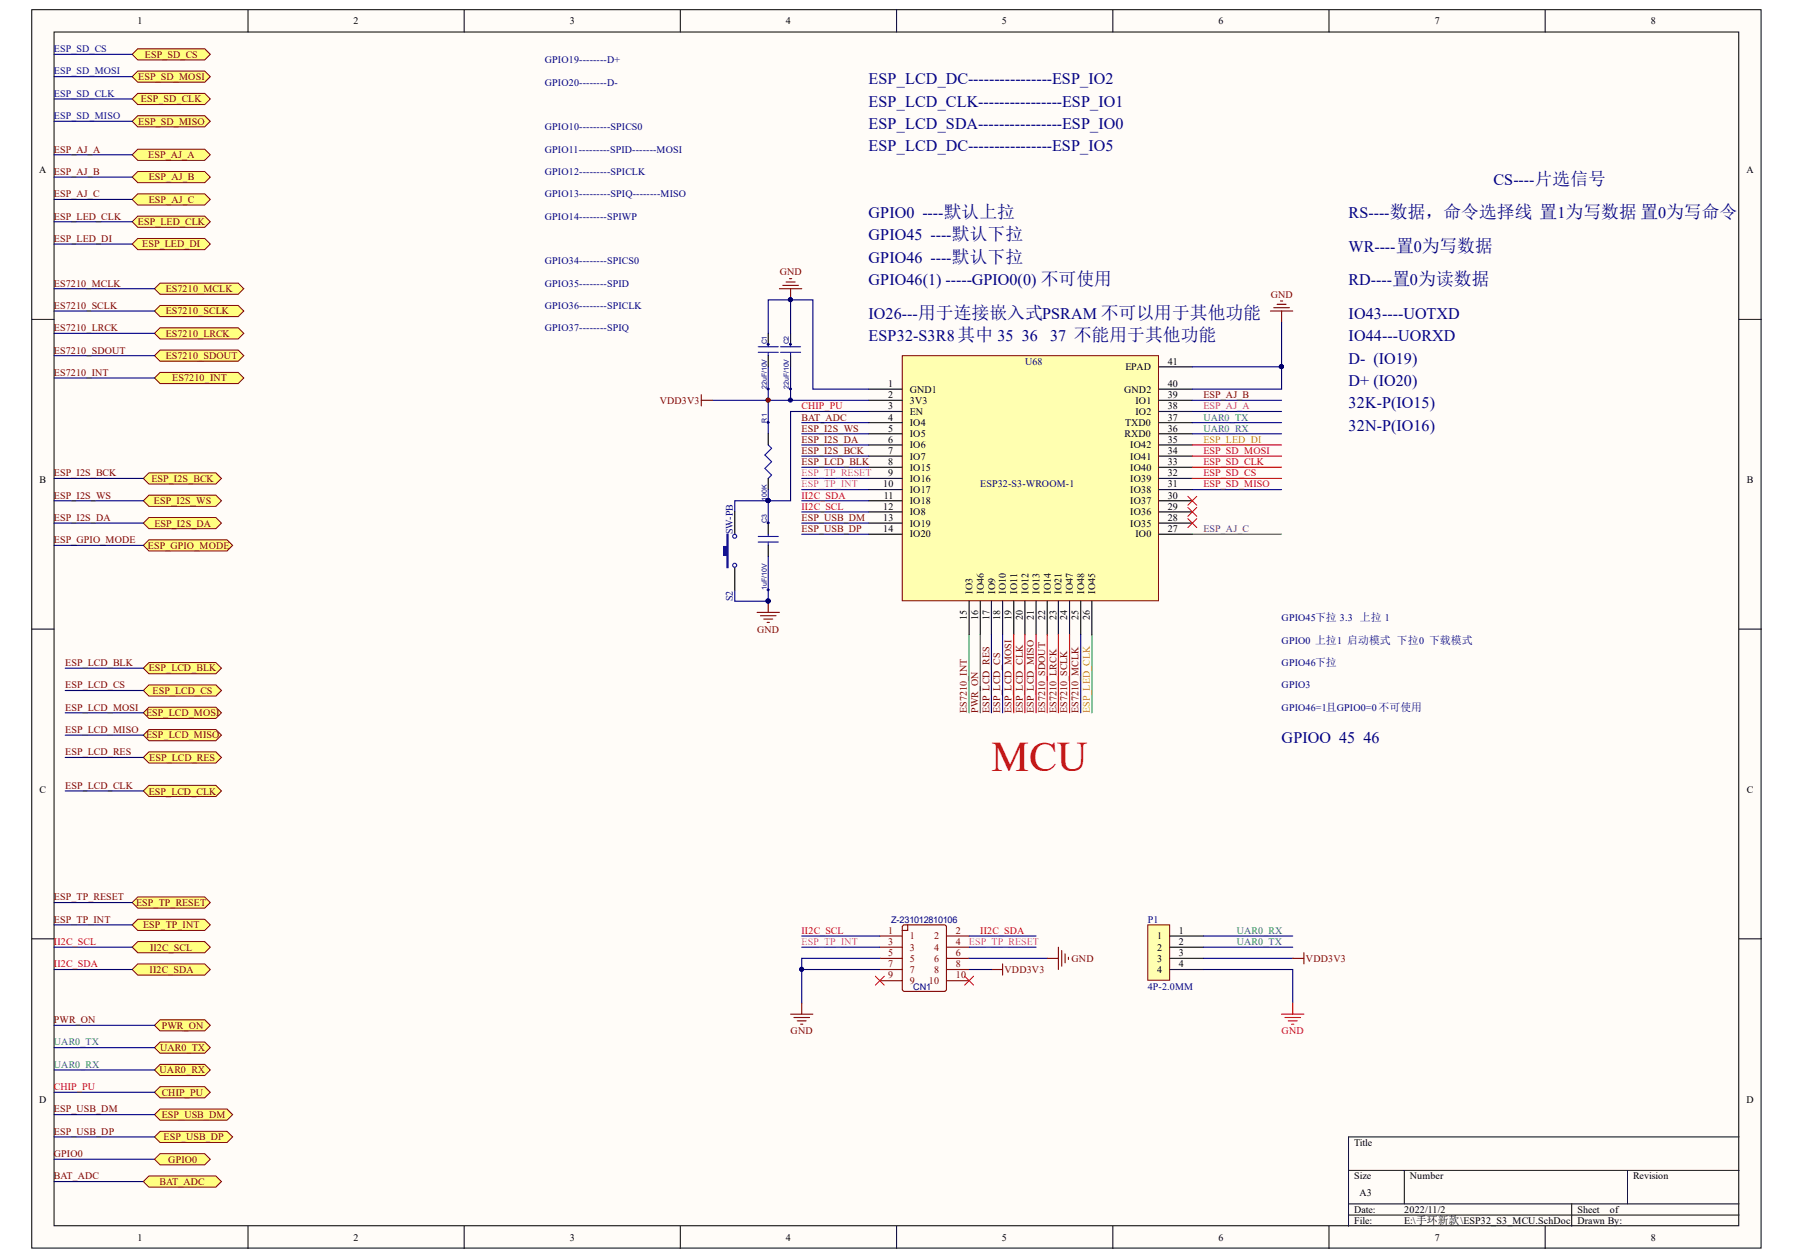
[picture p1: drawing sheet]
<svg xmlns="http://www.w3.org/2000/svg" width="291mm" height="204mm" viewBox="0 0 291 204" stroke-linecap="round" stroke-linejoin="round" font-family="sans-serif">
<defs><g id="words">
<text font-size="6.8" fill="#f00" x="160.5" y="124.7">MCU</text>
<g font-size="2.6" fill="#000080">
<text x="140.6" y="13.6">ESP_LCD_DC----------------ESP_IO2</text>
<text x="140.6" y="17.2">ESP_LCD_CLK----------------ESP_IO1</text>
<text x="140.6" y="20.9">ESP_LCD_SDA----------------ESP_IO0</text>
<text x="140.6" y="24.5">ESP_LCD_DC----------------ESP_IO5</text>
<text x="241.7" y="29.9">CS----片选信号</text>
<text x="140.6" y="35.3">GPIO0 ----默认上拉</text>
<text x="218.3" y="35.3">RS----数据，命令选择线 置1为写数据 置0为写命令</text>
<text x="140.6" y="38.9">GPIO45 ----默认下拉</text>
<text x="218.3" y="40.7">WR----置0为写数据</text>
<text x="140.6" y="42.6">GPIO46 ----默认下拉</text>
<text x="140.6" y="46.2">GPIO46(1) -----GPIO0(0) 不可使用</text>
<text x="218.3" y="46.2">RD----置0为读数据</text>
<text x="140.6" y="51.6">IO26---用于连接嵌入式PSRAM 不可以用于其他功能</text>
<text x="218.3" y="51.6">IO43----UOTXD</text>
<text x="140.6" y="55.2">ESP32-S3R8其中 35</text>
<text x="165.4" y="55.2">36</text>
<text x="170" y="55.2">37 不能用于其他功能</text>
<text x="218.3" y="55.2">IO44---UORXD</text>
<text x="218.3" y="58.8">D- (IO19)</text>
<text x="218.3" y="62.4">D+ (IO20)</text>
<text x="218.3" y="66">32K-P(IO15)</text>
<text x="218.3" y="69.7">32N-P(IO16)</text>
<text x="207.5" y="120.2">GPIOO 45</text>
<text x="220.7" y="120.2">46</text>
</g>
<g font-size="1.6">
<text x="22.2" y="3.9">1</text>
<text x="57.2" y="3.9">2</text>
<text x="92.2" y="3.9">3</text>
<text x="127.2" y="3.9">4</text>
<text x="162.2" y="3.9">5</text>
<text x="197.3" y="3.9">6</text>
<text x="232.2" y="3.9">7</text>
<text x="267.2" y="3.9">8</text>
<text x="6.3" y="28.1">A</text>
<text x="282.7" y="28.1">A</text>
<text x="182.2" y="59.9">EPAD</text>
<text x="189" y="59">41</text>
<text x="143.7" y="62.6">1</text>
<text x="143.7" y="64.5">2</text>
<text x="147.3" y="63.5">GND1</text>
<text x="147.3" y="65.3">3V3</text>
<text x="182" y="63.5">GND2</text>
<text x="183.8" y="65.3">IO1</text>
<text x="189" y="64.5">39</text>
<text x="189" y="62.6">40</text>
<text x="143.7" y="66.2">3</text>
<text x="143.7" y="68.1">4</text>
<text x="143.7" y="69.9">5</text>
<text x="143.7" y="71.6">6</text>
<text x="147.3" y="67.1">EN</text>
<text x="147.3" y="69">IO4</text>
<text x="147.3" y="70.7">IO5</text>
<text x="182" y="70.7">RXD0</text>
<text x="182.1" y="69">TXD0</text>
<text x="183.8" y="67.1">IO2</text>
<text x="189" y="71.6">35</text>
<text x="189" y="69.9">36</text>
<text x="189" y="68.1">37</text>
<text x="189" y="66.2">38</text>
<text x="143.7" y="73.5">7</text>
<text x="143.7" y="75.3">8</text>
<text x="143.7" y="77.1">9</text>
<text x="147.3" y="72.6">IO6</text>
<text x="147.3" y="74.4">IO7</text>
<text x="147.3" y="76.1">IO15</text>
<text x="147.3" y="78">IO16</text>
<text x="183" y="78">IO39</text>
<text x="183" y="76.1">IO40</text>
<text x="183" y="74.4">IO41</text>
<text x="183" y="72.6">IO42</text>
<text x="189" y="77.1">32</text>
<text x="189" y="75.3">33</text>
<text x="189" y="73.5">34</text>
<text x="6.4" y="78.2">B</text>
<text x="143" y="78.9">10</text>
<text x="143" y="82.5">12</text>
<text x="143" y="80.7">11</text>
<text x="147.3" y="79.8">IO17</text>
<text x="147.3" y="81.6">IO18</text>
<text x="147.3" y="83.4">IO8</text>
<text x="183" y="83.4">IO36</text>
<text x="183" y="81.6">IO37</text>
<text x="183" y="79.8">IO38</text>
<text x="189" y="82.5">29</text>
<text x="189" y="80.7">30</text>
<text x="189" y="78.9">31</text>
<text x="282.8" y="78.2">B</text>
<text x="143" y="84.3">13</text>
<text x="143" y="86.1">14</text>
<text x="147.3" y="85.2">IO19</text>
<text x="147.3" y="87">IO20</text>
<text x="183" y="85.2">IO35</text>
<text x="183.8" y="87">IO0</text>
<text x="189" y="86.1">27</text>
<text x="189" y="84.3">28</text>
<text x="156.5" y="100.4" transform="rotate(-90 156.5 100.4)">15</text>
<text x="157.4" y="96.1" transform="rotate(-90 157.4 96.1)">IO3</text>
<text x="158.3" y="100.4" transform="rotate(-90 158.3 100.4)">16</text>
<text x="159.2" y="96.1" transform="rotate(-90 159.2 96.1)">IO46</text>
<text x="160.2" y="100.4" transform="rotate(-90 160.2 100.4)">17</text>
<text x="161.1" y="96.1" transform="rotate(-90 161.1 96.1)">IO9</text>
<text x="161.9" y="100.4" transform="rotate(-90 161.9 100.4)">18</text>
<text x="162.8" y="96.1" transform="rotate(-90 162.8 96.1)">IO10</text>
<text x="163.7" y="100.4" transform="rotate(-90 163.7 100.4)">19</text>
<text x="164.7" y="96.1" transform="rotate(-90 164.7 96.1)">IO11</text>
<text x="165.6" y="100.4" transform="rotate(-90 165.6 100.4)">20</text>
<text x="166.5" y="96.1" transform="rotate(-90 166.5 96.1)">IO12</text>
<text x="167.3" y="100.4" transform="rotate(-90 167.3 100.4)">21</text>
<text x="168.2" y="96.1" transform="rotate(-90 168.2 96.1)">IO13</text>
<text x="169.2" y="100.4" transform="rotate(-90 169.2 100.4)">22</text>
<text x="170.1" y="96.1" transform="rotate(-90 170.1 96.1)">IO14</text>
<text x="171" y="100.4" transform="rotate(-90 171 100.4)">23</text>
<text x="171.8" y="96.1" transform="rotate(-90 171.8 96.1)">IO21</text>
<text x="172.8" y="100.4" transform="rotate(-90 172.8 100.4)">24</text>
<text x="173.7" y="96.1" transform="rotate(-90 173.7 96.1)">IO47</text>
<text x="174.6" y="100.4" transform="rotate(-90 174.6 100.4)">25</text>
<text x="175.5" y="96.1" transform="rotate(-90 175.5 96.1)">IO48</text>
<text x="176.4" y="100.4" transform="rotate(-90 176.4 100.4)">26</text>
<text x="177.3" y="96.1" transform="rotate(-90 177.3 96.1)">IO45</text>
<text x="6.4" y="128.3">C</text>
<text x="282.8" y="128.3">C</text>
<text x="187.3" y="152">1</text>
<text x="187.3" y="153.8">2</text>
<text x="187.3" y="155.7">3</text>
<text x="190.8" y="151.1">1</text>
<text x="190.8" y="152.9">2</text>
<text x="190.8" y="154.8">3</text>
<text x="187.3" y="157.4">4</text>
<text x="190.8" y="156.5">4</text>
<text x="6.3" y="178.5">D</text>
<text x="282.7" y="178.5">D</text>
<text x="219.2" y="185.4">Title</text>
<text x="219.2" y="190.9">Size</text>
<text x="228.2" y="190.9">Number</text>
<text x="264.3" y="190.9">Revision</text>
<text x="219.2" y="196.3">Date:</text>
<text x="220.1" y="193.6">A3</text>
<text x="227.3" y="196.3">2022/11/2</text>
<text x="255.3" y="196.3">Sheet</text>
<text x="260.6" y="196.3">of</text>
<text x="22.2" y="200.8">1</text>
<text x="57.2" y="200.8">2</text>
<text x="92.2" y="200.8">3</text>
<text x="127.2" y="200.8">4</text>
<text x="162.2" y="200.8">5</text>
<text x="197.3" y="200.8">6</text>
<text x="219.2" y="198.1">File:</text>
<text x="227.3" y="198.1">E:\手环新款\ESP32_S3_MCU.SchDoc</text>
<text x="232.2" y="200.8">7</text>
<text x="255.3" y="198.1">Drawn By:</text>
<text x="267.2" y="200.8">8</text>
</g>
<g font-size="1.6" fill="#0000bf">
<text x="8.7" y="8.4">ESP_SD_CS</text>
<text x="8.7" y="12">ESP_SD_MOSI</text>
<text x="8.7" y="15.7">ESP_SD_CLK</text>
<text x="8.7" y="19.3">ESP_SD_MISO</text>
</g>
<g font-size="1.6" fill="#800000">
<text x="23.4" y="9.4">ESP_SD_CS</text>
<text x="22.4" y="12.9">ESP_SD_MOSI</text>
<text x="22.8" y="16.5">ESP_SD_CLK</text>
<text x="22.4" y="20.2">ESP_SD_MISO</text>
<text x="8.7" y="24.7">ESP_AJ_A</text>
<text x="8.7" y="28.3">ESP_AJ_B</text>
<text x="24" y="25.6">ESP_AJ_A</text>
<text x="24.1" y="29.2">ESP_AJ_B</text>
<text x="8.7" y="31.9">ESP_AJ_C</text>
<text x="8.7" y="35.5">ESP_LED_CLK</text>
<text x="24.1" y="32.8">ESP_AJ_C</text>
<text x="8.7" y="39.1">ESP_LED_DI</text>
<text x="22.3" y="36.5">ESP_LED_CLK</text>
<text x="23" y="40">ESP_LED_DI</text>
<text x="8.7" y="46.4">ES7210_MCLK</text>
<text x="26.8" y="47.3">ES7210_MCLK</text>
<text x="126.2" y="44.5">GND</text>
<text x="8.7" y="50">ES7210_SCLK</text>
<text x="8.7" y="53.6">ES7210_LRCK</text>
<text x="26.8" y="50.9">ES7210_SCLK</text>
<text x="205.7" y="48.2">GND</text>
<text x="8.7" y="57.2">ES7210_SDOUT</text>
<text x="26.8" y="54.5">ES7210_LRCK</text>
<text x="26.8" y="58.1">ES7210_SDOUT</text>
<text x="8.7" y="60.8">ES7210_INT</text>
<text x="27.9" y="61.7">ES7210_INT</text>
<text x="106.8" y="65.3">VDD3V3</text>
<text x="194.8" y="64.5">ESP_AJ_B</text>
<text x="129.7" y="68.1">BAT_ADC</text>
<text x="129.7" y="69.9">ESP_I2S_WS</text>
<text x="129.7" y="71.6">ESP_I2S_DA</text>
<text x="8.7" y="77.1">ESP_I2S_BCK</text>
<text x="24.5" y="78">ESP_I2S_BCK</text>
<text x="129.7" y="75.3">ESP_LCD_BLK</text>
<text x="129.7" y="73.5">ESP_I2S_BCK</text>
<text x="8.7" y="80.7">ESP_I2S_WS</text>
<text x="24.9" y="81.6">ESP_I2S_WS</text>
<text x="8.7" y="84.3">ESP_I2S_DA</text>
<text x="8.7" y="87.9">ESP_GPIO_MODE</text>
<text x="23.9" y="88.8">ESP_GPIO_MODE</text>
<text x="25" y="85.2">ESP_I2S_DA</text>
<text x="129.7" y="86.1">ESP_USB_DP</text>
<text x="129.7" y="84.3">ESP_USB_DM</text>
<text x="10.6" y="107.7">ESP_LCD_BLK</text>
<text x="122.6" y="102.4">GND</text>
<text x="10.6" y="111.4">ESP_LCD_CS</text>
<text x="24.1" y="108.7">ESP_LCD_BLK</text>
<text x="24.7" y="112.3">ESP_LCD_CS</text>
<text x="10.6" y="115">ESP_LCD_MOSI</text>
<text x="10.6" y="118.6">ESP_LCD_MISO</text>
<text x="23.7" y="115.9">ESP_LCD_MOSI</text>
<text x="23.7" y="119.5">ESP_LCD_MISO</text>
<text x="156.5" y="115.3" transform="rotate(-90 156.5 115.3)">ES7210_INT</text>
<text x="158.3" y="115.3" transform="rotate(-90 158.3 115.3)">PWR_ON</text>
<text x="160.2" y="115.3" transform="rotate(-90 160.2 115.3)">ESP_LCD_RES</text>
<text x="161.9" y="115.3" transform="rotate(-90 161.9 115.3)">ESP_LCD_CS</text>
<text x="163.7" y="115.3" transform="rotate(-90 163.7 115.3)">ESP_LCD_MOSI</text>
<text x="165.6" y="115.3" transform="rotate(-90 165.6 115.3)">ESP_LCD_CLK</text>
<text x="167.3" y="115.3" transform="rotate(-90 167.3 115.3)">ESP_LCD_MISO</text>
<text x="169.2" y="115.3" transform="rotate(-90 169.2 115.3)">ES7210_SDOUT</text>
<text x="171" y="115.3" transform="rotate(-90 171 115.3)">ES7210_LRCK</text>
<text x="172.8" y="115.3" transform="rotate(-90 172.8 115.3)">ES7210_SCLK</text>
<text x="174.6" y="115.3" transform="rotate(-90 174.6 115.3)">ES7210_MCLK</text>
<text x="10.6" y="122.2">ESP_LCD_RES</text>
<text x="24.1" y="123.2">ESP_LCD_RES</text>
<text x="10.6" y="127.7">ESP_LCD_CLK</text>
<text x="24.1" y="128.6">ESP_LCD_CLK</text>
<text x="8.7" y="145.7">ESP_TP_RESET</text>
<text x="8.7" y="149.3">ESP_TP_INT</text>
<text x="22" y="146.6">ESP_TP_RESET</text>
<text x="23.2" y="150.3">ESP_TP_INT</text>
<text x="24.3" y="153.8">II2C_SCL</text>
<text x="173.5" y="155.7">GND</text>
<text x="211.4" y="155.7">VDD3V3</text>
<text x="24.2" y="157.4">II2C_SDA</text>
<text x="162.6" y="157.4">VDD3V3</text>
<text x="8.7" y="165.6">PWR_ON</text>
<text x="26.2" y="166.5">PWR_ON</text>
<text x="128" y="167.4">GND</text>
<text x="25.8" y="173.7">UAR0_RX</text>
<text x="25.9" y="170.1">UAR0_TX</text>
<text x="26.2" y="177.3">CHIP_PU</text>
<text x="8.7" y="180">ESP_USB_DM</text>
<text x="8.7" y="183.6">ESP_USB_DP</text>
<text x="26.2" y="180.9">ESP_USB_DM</text>
<text x="26.5" y="184.5">ESP_USB_DP</text>
<text x="8.7" y="187.3">GPIO0</text>
<text x="8.7" y="190.9">BAT_ADC</text>
<text x="25.8" y="191.8">BAT_ADC</text>
<text x="27.2" y="188.2">GPIO0</text>
</g>
<g font-size="1.6" fill="#000080">
<text x="88.2" y="10.3">GPIO19--------D+</text>
<text x="88.2" y="13.9">GPIO20--------D-</text>
<text x="88.2" y="21.1">GPIO10---------SPICS0</text>
<text x="88.2" y="24.7">GPIO11---------SPID-------MOSI</text>
<text x="88.2" y="28.3">GPIO12---------SPICLK</text>
<text x="88.2" y="31.9">GPIO13---------SPIQ--------MISO</text>
<text x="88.2" y="35.5">GPIO14--------SPIWP</text>
<text x="88.2" y="42.8">GPIO34--------SPICS0</text>
<text x="88.2" y="46.4">GPIO35--------SPID</text>
<text x="88.2" y="50">GPIO36--------SPICLK</text>
<text x="88.2" y="53.6">GPIO37--------SPIQ</text>
<text x="165.9" y="59">U68</text>
<text x="158.7" y="78.9">ESP32-S3-WROOM-1</text>
<text x="118.6" y="86.5" transform="rotate(-90 118.6 86.5)">SW-PB</text>
<text x="118.6" y="97.3" transform="rotate(-90 118.6 97.3)">S2</text>
<text x="207.5" y="100.6">GPIO45下拉 3.3 上拉 1</text>
<text x="207.5" y="104.2">GPIO0 上拉1 启动模式 下拉0 下载模式</text>
<text x="207.5" y="107.7">GPIO46下拉</text>
<text x="207.5" y="111.4">GPIO3</text>
<text x="207.5" y="115">GPIO46=1且GPIO0=0 不可使用</text>
<text x="185.8" y="149.3">P1</text>
<text x="185.8" y="160.2">4P-2.0MM</text>
</g>
<g font-size="1.6" fill="#f00">
<text x="129.7" y="66.2">CHIP_PU</text>
<text x="194.8" y="77.1">ESP_SD_CS</text>
<text x="194.8" y="73.5">ESP_SD_MOSI</text>
<text x="194.8" y="75.3">ESP_SD_CLK</text>
<text x="129.7" y="82.5">II2C_SCL</text>
<text x="129.7" y="80.7">II2C_SDA</text>
<text x="194.8" y="78.9">ESP_SD_MISO</text>
<text x="8.7" y="152.9">II2C_SCL</text>
<text x="129.7" y="151.1">II2C_SCL</text>
<text x="158.7" y="151.1">II2C_SDA</text>
<text x="8.7" y="156.5">II2C_SDA</text>
<text x="207.5" y="167.4">GND</text>
<text x="8.7" y="176.4">CHIP_PU</text>
</g>
<g font-size="1.6" fill="#fd8300">
<text x="194.8" y="71.6">ESP_LED_DI</text>
<text x="176.4" y="115.3" transform="rotate(-90 176.4 115.3)">ESP_LED_CLK</text>
</g>
<g font-size="1.6" fill="#008080">
<text x="194.8" y="69.9">UAR0_RX</text>
<text x="194.8" y="68.1">UAR0_TX</text>
<text x="200.2" y="152.9">UAR0_TX</text>
<text x="200.2" y="151.1">UAR0_RX</text>
<text x="8.7" y="169.2">UAR0_TX</text>
<text x="8.7" y="172.8">UAR0_RX</text>
</g>
<text font-size="1.6" fill="#bf00bf" x="194.8" y="66.2">ESP_AJ_A</text>
<g font-size="1.6" fill="#f0f">
<text x="129.7" y="77.1">ESP_TP_RESET</text>
<text x="129.7" y="78.9">ESP_TP_INT</text>
<text x="129.7" y="152.9">ESP_TP_INT</text>
<text x="156.8" y="152.9">ESP_TP_RESET</text>
</g>
<text font-size="1.6" fill="#800080" x="194.8" y="86.1">ESP_AJ_C</text>
<g font-size="1.6" fill="#800">
<text x="143.7" y="154.8">5</text>
<text x="143.7" y="152.9">3</text>
<text x="143.7" y="151.1">1</text>
<text x="147.3" y="155.7">5</text>
<text x="147.3" y="153.8">3</text>
<text x="147.3" y="152">1</text>
<text x="151.2" y="155.7">6</text>
<text x="151.2" y="153.8">4</text>
<text x="151.2" y="152">2</text>
<text x="154.7" y="154.8">6</text>
<text x="154.7" y="152.9">4</text>
<text x="154.7" y="151.1">2</text>
<text x="143.7" y="158.3">9</text>
<text x="143.7" y="156.5">7</text>
<text x="147.3" y="159.3">9</text>
<text x="147.3" y="157.4">7</text>
<text x="150.4" y="159.3">10</text>
<text x="151.2" y="157.4">8</text>
<text x="154.7" y="158.3">10</text>
<text x="154.7" y="156.5">8</text>
</g>
<g font-size="1.5" fill="#000080">
<text x="144.2" y="149.3">Z-231012810106</text>
<text x="147.8" y="160.2">CN1</text>
</g>
<g font-size="1.1" fill="#000080">
<text x="124.1" y="55.7" transform="rotate(-90 124.1 55.7)">C1</text>
<text x="127.7" y="55.7" transform="rotate(-90 127.7 55.7)">C2</text>
<text x="124.1" y="63" transform="rotate(-90 124.1 63)">22uF/10V</text>
<text x="127.7" y="63" transform="rotate(-90 127.7 63)">22uF/10V</text>
<text x="124.1" y="68.4" transform="rotate(-90 124.1 68.4)">R1</text>
<text x="124.1" y="81.1" transform="rotate(-90 124.1 81.1)">100K</text>
<text x="124.1" y="84.7" transform="rotate(-90 124.1 84.7)">C3</text>
<text x="124.1" y="95.5" transform="rotate(-90 124.1 95.5)">1uF/10V</text>
</g>
</g></defs>
<g fill="#fffcf8" stroke="#000" stroke-width=".16">
<path d="M5.1 1.6h280v200.4h-280z"/>
<path d="M8.8 5.2h272.7v193.2h-272.7z"/>
</g>
<g fill="none" stroke="#000" stroke-width=".16">
<path d="M40.1 1.6v3.6M75.1 1.6v3.6M110.1 1.6v3.6M145.1 1.6v3.6M180.1 1.6v3.6M215.1 1.6v3.6M250.1 1.6v3.6M5.1 51.7h3.7M281.5 51.7h3.6M5.1 101.8h3.7M281.5 101.8h3.6M5.1 151.9h3.7"/>
<path d="M281.5 151.9h3.6M40.1 198.4v3.7M75.1 198.4v3.7M110.1 198.4v3.7M145.1 198.4v3.7M180.1 198.4v3.7M215.1 198.4v3.7M218.3 189.4h63.2M218.3 194.8h63.2M218.3 196.6h63.2M227.3 189.4v5.4M250.1 198.4v3.7"/>
<path d="M254.4 194.8v3.6M263.4 189.4v5.4M281.5 184h-63.2v14.4"/>
</g>
<circle cx="124.3" cy="64.7" r=".33" fill="#000080" stroke="#000080" stroke-width=".16"/>
<path d="M146.1 57.6h41.4v39.6h-41.4z" fill="#ffffb0" stroke="#800000" stroke-width=".16"/>
<g fill="none" stroke="#000" stroke-width=".18">
<path d="M124.4 53.9v1.9M124.4 57.6v1.8M128 53.9v1.9M128 57.6v1.8M187.6 59.4h5.4M124.4 70.2v1.8M124.4 77.4v1.8M140.6 63h5.4M140.6 64.8h5.4M140.6 66.6h5.4M140.6 68.4h5.4M140.6 70.2h5.4"/>
<path d="M140.6 72h5.4M140.6 73.8h5.4M140.6 75.6h5.4M140.6 77.4h5.4M140.6 79.2h5.4M187.6 63h5.4M187.6 64.8h5.4M187.6 66.6h5.4M187.6 68.4h5.4M187.6 70.2h5.4M187.6 72h5.4M187.6 73.8h5.4"/>
<path d="M187.6 75.6h5.4M187.6 77.4h5.4M187.6 79.2h5.4M124.4 84.7v1.8M124.4 88.3v1.8M140.6 81h5.4M140.6 82.8h5.4M140.6 84.7h5.4M140.6 86.5h5.4M156.9 97.3v5.4M158.7 97.3v5.4M160.5 97.3v5.4"/>
<path d="M162.3 97.3v5.4M164.1 97.3v5.4M165.9 97.3v5.4M167.7 97.3v5.4M169.5 97.3v5.4M171.3 97.3v5.4M173.1 97.3v5.4M174.9 97.3v5.4M176.7 97.3v5.4M187.6 81h5.4M187.6 82.8h5.4M187.6 84.7h5.4"/>
<path d="M187.6 86.5h5.4"/>
</g>
<g fill="none" stroke="#800000" stroke-width=".18">
<path d="M126.2 46.7h3.6M126.7 46.2h2.5M127.2 45.6h1.5M127.8 45.1h.3M128 46.7v1.8M205.6 50.3h3.7M206.2 49.8h2.5M206.7 49.3h1.5M207.3 48.7h.3M207.4 50.3v1.8M113.5 63.9v1.8M113.5 64.8h1.8"/>
<path d="M122.5 99.1h3.7M123.1 99.6h2.5M124.4 97.3v1.8M123.6 100.2h1.5M124.2 100.7h.3"/>
</g>
<g fill="#000080" stroke="#000080" stroke-width=".16">
<circle cx="127.9" cy="48.5" r=".33"/>
<circle cx="124.3" cy="55.7" r=".15"/>
<circle cx="124.3" cy="62.9" r=".15"/>
<circle cx="127.9" cy="55.7" r=".14"/>
<circle cx="127.9" cy="62.9" r=".14"/>
<circle cx="127.9" cy="64.7" r=".33"/>
<circle cx="124.3" cy="68.4" r=".15"/>
<circle cx="124.3" cy="81" r=".15"/>
<circle cx="124.3" cy="81" r=".33"/>
<circle cx="124.3" cy="84.6" r=".15"/>
<circle cx="124.3" cy="95.4" r=".15"/>
<circle cx="124.3" cy="97.3" r=".33"/>
<circle cx="207.4" cy="59.3" r=".33"/>
</g>
<g fill="none" stroke="#00f" stroke-width=".18">
<path d="M122.7 57h3.3M122.7 56.1h3.3M124.4 55.8v.3M124.4 57v.6M126.3 57h3.3M126.3 56.1h3.3M128 55.8v.3M128 57v.6M124.4 72l.5 .6-1.1 1 1.1 1.1-1.1 1.1 1.1 1.1-.5 .5M122.7 87.7h3.3M122.7 86.8h3.3M124.4 86.5v.3"/>
<path d="M124.4 87.7v.6"/>
</g>
<g fill="none" stroke="#000080" stroke-width=".18">
<path d="M124.4 53.9v-5.4h7.2v14.5h9M124.4 59.4v10.8M128 48.5v5.4M128 59.4v5.4M207.4 52.1v7.3M115.3 64.8h25.3M129.8 68.4h10.8M129.8 70.2h10.8M129.8 72h10.8M129.8 73.8h10.8M129.8 75.6h10.8M129.8 77.4h10.8"/>
<path d="M129.8 79.2h10.8M193 64.8h14.4M193 68.4h14.4M193 70.2h14.4M193 79.2h14.4M129.8 81h10.8M129.8 82.8h10.8M129.8 84.7h10.8M129.8 86.5h10.8M160.5 102.7v12.7M162.3 102.7v12.7M174.9 102.7v12.7"/>
</g>
<path d="M193 86.5h14.4M156.9 102.7v12.7M158.7 102.7v12.7M176.7 102.7v12.7" fill="none" stroke="#00bf00" stroke-width=".18"/>
<path d="M193 77.4h14.4M193 75.6h14.4M193 73.8h14.4M193 72h14.4M164.1 102.7v12.7M165.9 102.7v12.7M167.7 102.7v12.7M169.5 102.7v12.7M171.3 102.7v12.7M173.1 102.7v12.7" fill="none" stroke="#f00" stroke-width=".18"/>
<circle cx="124.3" cy="64.7" r=".33" fill="#800000" stroke="#800000" stroke-width=".16"/>
<g fill="#ffff80" stroke="#800000" stroke-width=".16">
<path d="M21.4 8.8l.9-.9h10.8l.9 .9-.9 .9h-10.8z" fill-rule="evenodd"/>
<path d="M21.4 12.4l.9-.9h10.8l.9 .9-.9 .9h-10.8z" fill-rule="evenodd"/>
<path d="M21.4 16l.9-.9h10.8l.9 .9-.9 .9h-10.8z" fill-rule="evenodd"/>
<path d="M21.4 19.6l.9-.9h10.8l.9 .9-.9 .9h-10.8z" fill-rule="evenodd"/>
</g>
<path d="M8.8 8.8h12.6M8.8 12.4h12.6M8.8 16h12.6M8.8 19.6h12.6" fill="none" stroke="#000080" stroke-width=".18"/>
<g fill="#ffff80" stroke="#800000" stroke-width=".16">
<path d="M25 46.7l.9-.9h12.7l.9 .9-.9 .9h-12.7z" fill-rule="evenodd"/>
<path d="M25 50.3l.9-.9h12.7l.9 .9-.9 .9h-12.7z" fill-rule="evenodd"/>
<path d="M25 53.9l.9-.9h12.7l.9 .9-.9 .9h-12.7z" fill-rule="evenodd"/>
<path d="M25 57.6l.9-.9h12.7l.9 .9-.9 .9h-12.7z" fill-rule="evenodd"/>
<path d="M25 61.2l.9-.9h12.7l.9 .9-.9 .9h-12.7z" fill-rule="evenodd"/>
</g>
<path d="M8.8 46.7h16.2M8.8 50.3h16.2M8.8 53.9h16.2M8.8 57.6h16.2M8.8 61.2h16.2" fill="none" stroke="#000080" stroke-width=".18"/>
<g fill="#ffff80" stroke="#800000" stroke-width=".16">
<path d="M25 165.9l.9-.9h7.2l.9 .9-.9 .9h-7.2z" fill-rule="evenodd"/>
<path d="M25 169.5l.9-.9h7.2l.9 .9-.9 .9h-7.2z" fill-rule="evenodd"/>
<path d="M25 173.2l.9-1h7.2l.9 1-.9 .9h-7.2z" fill-rule="evenodd"/>
<path d="M25 176.8l.9-.9h7.2l.9 .9-.9 .9h-7.2z" fill-rule="evenodd"/>
<path d="M25 180.4l.9-.9h10.8l1 .9-1 .9h-10.8z" fill-rule="evenodd"/>
<path d="M25 184l.9-.9h10.8l1 .9-1 .9h-10.8z" fill-rule="evenodd"/>
</g>
<path d="M8.8 165.9h16.2M8.8 169.5h16.2M8.8 173.2h16.2M8.8 176.8h16.2M8.8 180.4h16.2M8.8 184h16.2" fill="none" stroke="#000080" stroke-width=".18"/>
<g fill="#ffff80" stroke="#800000" stroke-width=".16">
<path d="M23.2 77.4l.9-.9h10.8l.9 .9-.9 .9h-10.8z" fill-rule="evenodd"/>
<path d="M23.2 81l.9-.9h10.8l.9 .9-.9 .9h-10.8z" fill-rule="evenodd"/>
<path d="M23.2 84.7l.9-1h10.8l.9 1-.9 .9h-10.8z" fill-rule="evenodd"/>
<path d="M23.2 88.3l.9-.9h12.6l1 .9-1 .9h-12.6z" fill-rule="evenodd"/>
</g>
<path d="M8.8 77.4h14.4M8.8 81h14.4M8.8 84.7h14.4M8.8 88.3h14.4" fill="none" stroke="#000080" stroke-width=".18"/>
<g fill="#ffff80" stroke="#800000" stroke-width=".16">
<path d="M23.2 115.4l.9-.9h10.8l.9 .9-.9 .9h-10.8z" fill-rule="evenodd"/>
<path d="M23.2 111.7l.9-.9h10.8l.9 .9-.9 .9h-10.8z" fill-rule="evenodd"/>
<path d="M23.2 128l.9-.9h10.8l.9 .9-.9 .9h-10.8z" fill-rule="evenodd"/>
</g>
<path d="M10.6 115.4h12.6M10.6 111.7h12.6M10.6 128h12.6" fill="none" stroke="#000080" stroke-width=".18"/>
<path d="M23.2 108.1l.9-.9h10.8l.9 .9-.9 .9h-10.8z" fill-rule="evenodd" fill="#ffff80" stroke="#800000" stroke-width=".16"/>
<path d="M10.6 108.1h12.6" fill="none" stroke="#000080" stroke-width=".18"/>
<g fill="#ffff80" stroke="#800000" stroke-width=".16">
<path d="M21.4 146.1l.9-.9h10.8l.9 .9-.9 .9h-10.8z" fill-rule="evenodd"/>
<path d="M21.4 153.3l.9-.9h10.8l.9 .9-.9 .9h-10.8z" fill-rule="evenodd"/>
<path d="M21.4 156.9l.9-.9h10.8l.9 .9-.9 .9h-10.8z" fill-rule="evenodd"/>
<path d="M21.4 149.7l.9-.9h10.8l.9 .9-.9 .9h-10.8z" fill-rule="evenodd"/>
</g>
<path d="M8.8 146.1h12.6M8.8 153.3h12.6M8.8 156.9h12.6M8.8 149.7h12.6" fill="none" stroke="#000080" stroke-width=".18"/>
<path d="M142.4 158.7h3.6M142.4 156.9h3.6M142.4 155.1h3.6M142.4 153.3h3.6M142.4 151.5h3.6M146.1 149.9l.3-.2h6.4l.4 .2v10.2l-.2 .3h-6.6l-.3-.1zM146.9 149.7v.9h-.9M153.3 158.7h3.6M153.3 156.9h3.6M153.3 155.1h3.6M153.3 153.3h3.6M153.3 151.5h3.6" fill="none" stroke="#800" stroke-width=".18"/>
<path d="M128 164.1h3.6M128.5 164.7h2.5M129.1 165.2h1.4M129.6 165.7h.4M129.8 162.3v1.8" fill="none" stroke="#800000" stroke-width=".18"/>
<g fill="#ffff80" stroke="#800000" stroke-width=".16">
<path d="M21.4 25l.9-.9h10.8l.9 .9-.9 1h-10.8z" fill-rule="evenodd"/>
<path d="M21.4 28.7l.9-.9h10.8l.9 .9-.9 .9h-10.8z" fill-rule="evenodd"/>
<path d="M21.4 32.3l.9-.9h10.8l.9 .9-.9 .9h-10.8z" fill-rule="evenodd"/>
<path d="M21.4 35.9l.9-.9h10.8l.9 .9-.9 .9h-10.8z" fill-rule="evenodd"/>
</g>
<path d="M8.8 25h12.6M8.8 28.7h12.6M8.8 32.3h12.6M8.8 35.9h12.6" fill="none" stroke="#000080" stroke-width=".18"/>
<path d="M21.4 39.5l.9-.9h10.8l.9 .9-.9 .9h-10.8z" fill-rule="evenodd" fill="#ffff80" stroke="#800000" stroke-width=".16"/>
<path d="M8.8 39.5h12.6M193 66.6h14.4M8.8 187.6h16.2" fill="none" stroke="#000080" stroke-width=".18"/>
<path d="M25 187.6l.9-.9h7.2l.9 .9-.9 .9h-7.2z" fill-rule="evenodd" fill="#ffff80" stroke="#800000" stroke-width=".16"/>
<path d="M8.8 191.2h14.4" fill="none" stroke="#000080" stroke-width=".18"/>
<path d="M23.2 191.2l.9-.9h10.8l.9 .9-.9 .9h-10.8z" fill-rule="evenodd" fill="#ffff80" stroke="#800000" stroke-width=".16"/>
<path d="M185.8 149.7h3.5v8.9h-3.5z" fill="#ffffb0" stroke="#800000" stroke-width=".16"/>
<path d="M118.9 82.8v3.7M118.9 91.9v3.6M189.4 151.5h5.4M189.4 153.3h5.4M189.4 155.1h5.4M189.4 156.9h5.4" fill="none" stroke="#000" stroke-width=".18"/>
<path d="M124.4 79.2v5.5M140.6 66.6h-12.6v14.4h-9.1v1.8M124.4 90.1v7.2h-5.5v-1.8M194.8 156.9h14.5v5.4M194.8 151.5h14.5M194.8 155.1h14.5M194.8 153.3h14.5" fill="none" stroke="#000080" stroke-width=".18"/>
<path d="M207.4 164.1h3.7M208 164.7h2.5M208.5 165.2h1.5M209.1 165.7h.3M209.3 162.3v1.8" fill="none" stroke="#f00" stroke-width=".18"/>
<path d="M209.3 155.1h1.8M211.1 154.2v1.8" fill="none" stroke="#800000" stroke-width=".18"/>
<g fill="#000080" stroke="#000080" stroke-width=".16">
<circle cx="124.3" cy="81" r=".33"/>
<circle cx="124.3" cy="97.3" r=".33"/>
</g>
<path d="M117.7 86.5h.2v5.4h-.2v-2h-.6v-1.5h.6z" fill-rule="evenodd" fill="#00f" stroke="#00f" stroke-width=".18"/>
<g fill="none" stroke="#00f" stroke-width=".18">
<circle cx="118.9" cy="91.5" r=".33"/>
<circle cx="118.9" cy="86.8" r=".33"/>
</g>
<g fill="#ffff80" stroke="#800000" stroke-width=".16">
<path d="M23.2 119l.9-.9h10.8l.9 .9-.9 .9h-10.8z" fill-rule="evenodd"/>
<path d="M23.2 122.6l.9-.9h10.8l.9 .9-.9 .9h-10.8z" fill-rule="evenodd"/>
</g>
<path d="M193 59.4h14.4v3.6h-14.4M10.6 119h12.6M10.6 122.6h12.6M129.8 153.3h12.6M129.8 151.5h12.6M129.8 156.9v5.4M142.4 155.1h-12.6v1.8h12.6M156.9 153.3h10.8M156.9 155.1h12.6M156.9 151.5h10.8M156.9 156.9h3.6" fill="none" stroke="#000080" stroke-width=".18"/>
<path d="M192.3 83.9l1.4 1.5M192.3 80.3l1.4 1.5M192.3 82.1l1.4 1.5M193.7 83.9l-1.4 1.5M193.7 80.3l-1.4 1.5M193.7 82.1l-1.4 1.5M141.7 158l1.4 1.4M143.1 158l-1.4 1.4M156.1 158l1.5 1.4M157.6 158l-1.5 1.4" fill="none" stroke="#f00" stroke-width=".16"/>
<path d="M160.5 156.9h1.8M162.3 156v1.8M169.5 155.1h1.8M171.3 153.3v3.6M171.9 153.8v2.6M172.4 154.4v1.4M172.9 154.9v.4" fill="none" stroke="#800000" stroke-width=".18"/>
<g fill="#000080" stroke="#000080" stroke-width=".16">
<circle cx="129.8" cy="156.9" r=".33"/>
<circle cx="207.4" cy="59.3" r=".33"/>
</g>
<use href="#words"/>
</svg>
